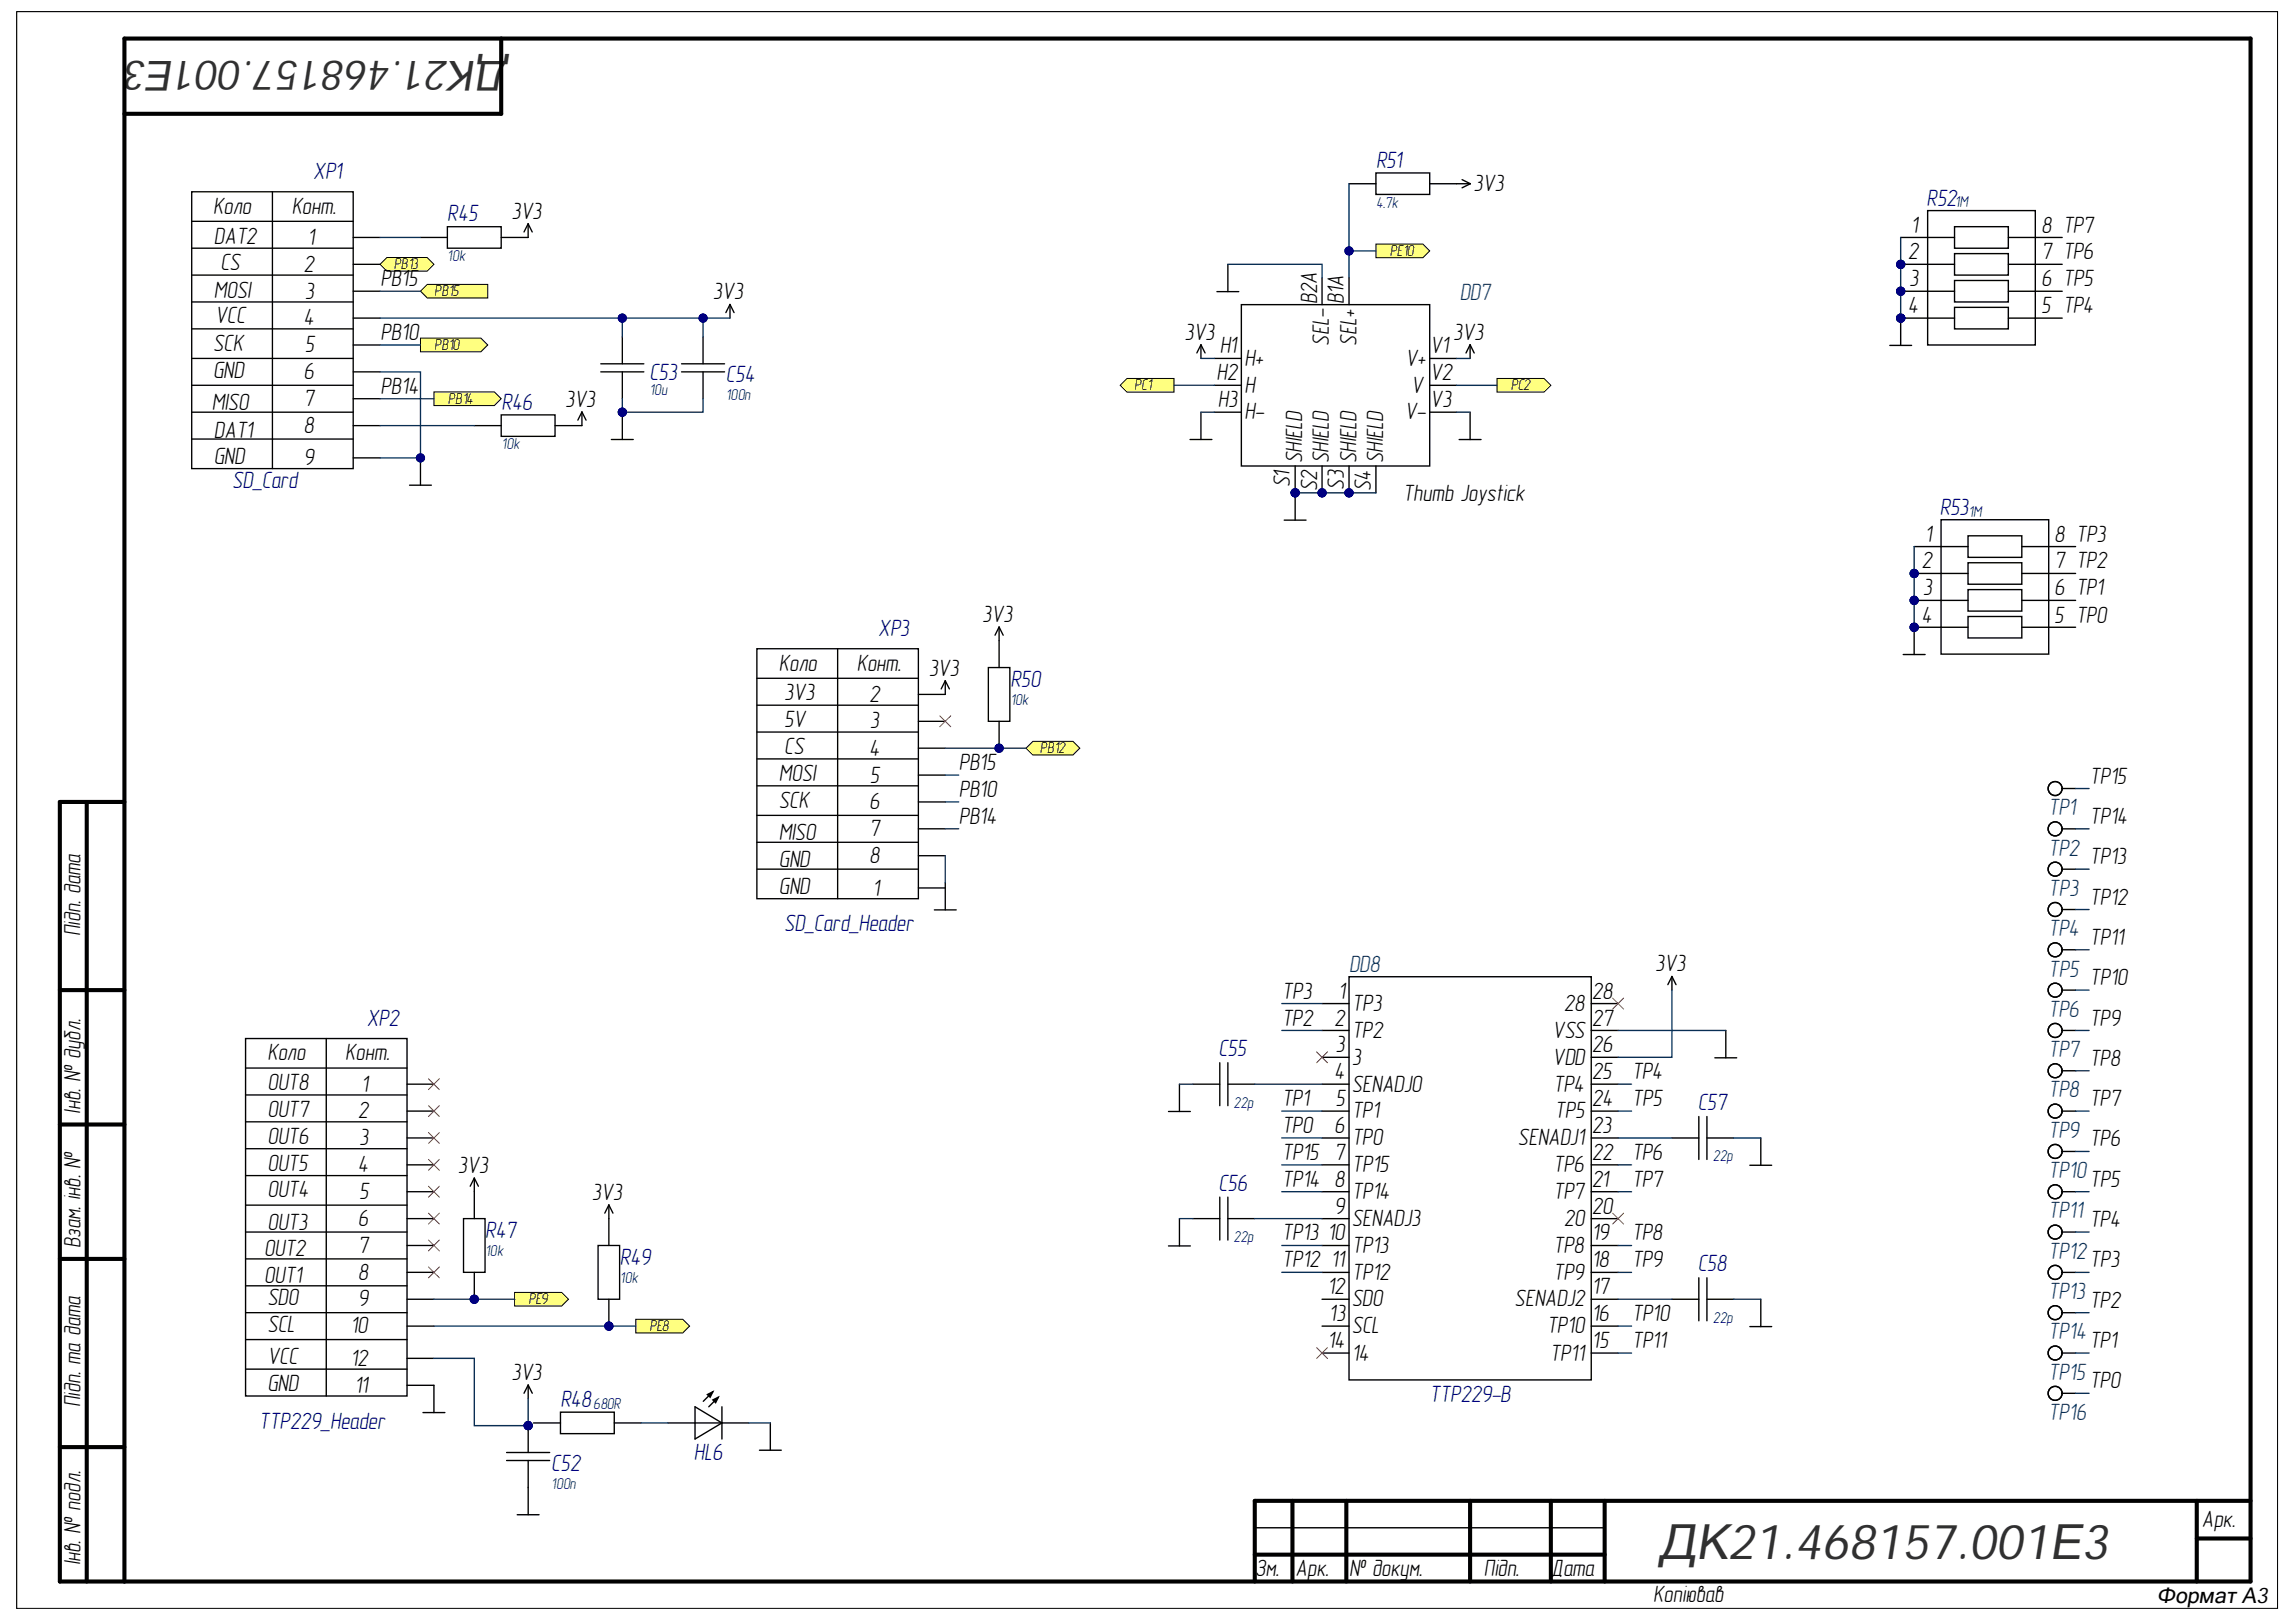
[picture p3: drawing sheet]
<svg xmlns="http://www.w3.org/2000/svg" width="297mm" height="210mm" viewBox="0 0 297 210" stroke-linecap="round" stroke-linejoin="round" font-family="sans-serif">
<defs><g id="words">
<text font-size="6.3" fill="#303030" x="214.6" y="201.7">ДК21.468157.001Е3</text>
<text font-size="5.4" fill="#303030" x="65.8" y="7.9" transform="rotate(-180 65.8 7.9)">ДК21.468157.001Е3</text>
<g font-size="3.1" fill="#000080">
<text x="40.5" y="23.2">XP1</text>
<text x="178" y="21.7">R51</text>
<text x="57.9" y="28.7">R45</text>
<text x="249.3" y="26.6">R52</text>
<text x="64.9" y="53.1">R46</text>
<text x="84" y="49.2">C53</text>
<text x="93.9" y="49.5">C54</text>
<text x="30" y="63.1">SD_Card</text>
<text x="250.9" y="66.6">R53</text>
<text x="113.6" y="82.3">XP3</text>
<text x="130.7" y="88.9">R50</text>
<text x="101.4" y="120.5">SD_Card_Header</text>
<text x="47.5" y="132.7">XP2</text>
<text x="157.6" y="136.7">C55</text>
<text x="219.6" y="143.6">C57</text>
<text x="157.6" y="154.1">C56</text>
<text x="62.8" y="160.3">R47</text>
<text x="80.2" y="163.7">R49</text>
<text x="219.6" y="164.5">C58</text>
<text x="33.5" y="184.9">TTP229_Header</text>
<text x="72.5" y="182.1">R48</text>
<text x="185" y="181.4">TTP229-B</text>
<text x="71.3" y="190.4">C52</text>
<text x="89.8" y="188.9">HL6</text>
</g>
<g font-size="3.1">
<text x="27.6" y="27.6">Коло</text>
<text x="37.7" y="27.6">Конт.</text>
<text x="66.2" y="28.3">3V3</text>
<text x="190.6" y="24.7">3V3</text>
<text x="27.7" y="31.5">DAT2</text>
<text x="28.5" y="35">CS</text>
<text x="39.3" y="35.2">2</text>
<text x="39.8" y="31.7">1</text>
<text x="246.8" y="33.6">2</text>
<text x="247.2" y="30.1">1</text>
<text x="264.1" y="30.1">8 TP7</text>
<text x="264.1" y="33.6">7 TP6</text>
<text x="27.7" y="38.5">MOSI</text>
<text x="27.8" y="41.8">VCC</text>
<text x="39.4" y="38.6">3</text>
<text x="49.2" y="37">PB15</text>
<text x="92.2" y="38.7">3V3</text>
<text x="170.4" y="39.4" transform="rotate(-90 170.4 39.4)">B2A</text>
<text x="173.9" y="39.4" transform="rotate(-90 173.9 39.4)">B1A</text>
<text x="246.8" y="40.5">4</text>
<text x="247" y="37">3</text>
<text x="264.1" y="37">6 TP5</text>
<text x="264.1" y="40.5">5 TP4</text>
<text x="27.6" y="45.4">SCK</text>
<text x="39.3" y="42.1">4</text>
<text x="39.4" y="45.6">5</text>
<text x="49.2" y="44">PB10</text>
<text x="153.2" y="44">3V3</text>
<text x="157.8" y="45.7">H1</text>
<text x="161" y="47.3">H+</text>
<text x="171.9" y="44.7" transform="rotate(-90 171.9 44.7)">SEL-</text>
<text x="175.5" y="44.7" transform="rotate(-90 175.5 44.7)">SEL+</text>
<text x="181.8" y="47.3">V+</text>
<text x="185" y="45.7">V1</text>
<text x="188" y="44">3V3</text>
<text x="27.4" y="53.1">MISO</text>
<text x="27.6" y="48.9">GND</text>
<text x="39.3" y="49">6</text>
<text x="39.3" y="52.6">7</text>
<text x="49.2" y="51">PB14</text>
<text x="73.1" y="52.7">3V3</text>
<text x="157.4" y="49.2">H2</text>
<text x="157.5" y="52.7">H3</text>
<text x="161" y="50.8">H</text>
<text x="182.6" y="50.8">V</text>
<text x="185" y="49.2">V2</text>
<text x="185" y="52.7">V3</text>
<text x="27.7" y="56.6">DAT1</text>
<text x="39.3" y="56">8</text>
<text x="161" y="54.3">H-</text>
<text x="168.5" y="59.9" transform="rotate(-90 168.5 59.9)">SHIELD</text>
<text x="171.9" y="59.9" transform="rotate(-90 171.9 59.9)">SHIELD</text>
<text x="175.5" y="59.9" transform="rotate(-90 175.5 59.9)">SHIELD</text>
<text x="178.9" y="59.9" transform="rotate(-90 178.9 59.9)">SHIELD</text>
<text x="181.7" y="54.3">V-</text>
<text x="27.7" y="60.1">GND</text>
<text x="39.3" y="60.2">9</text>
<text x="166.8" y="63.1" transform="rotate(-90 166.8 63.1)">S1</text>
<text x="170.4" y="63.6" transform="rotate(-90 170.4 63.6)">S2</text>
<text x="173.9" y="63.4" transform="rotate(-90 173.9 63.4)">S3</text>
<text x="177.3" y="63.6" transform="rotate(-90 177.3 63.6)">S4</text>
<text x="181.5" y="64.8">Thumb Joystick</text>
<text x="249" y="70.1">1</text>
<text x="265.8" y="70.1">8 TP3</text>
<text x="248.6" y="73.5">2</text>
<text x="248.7" y="77">3</text>
<text x="265.8" y="73.5">7 TP2</text>
<text x="265.8" y="77">6 TP1</text>
<text x="127.1" y="80.5">3V3</text>
<text x="248.6" y="80.6">4</text>
<text x="265.8" y="80.6">5 TP0</text>
<text x="100.8" y="86.8">Коло</text>
<text x="110.8" y="86.8">Конт.</text>
<text x="120.1" y="87.5">3V3</text>
<text x="101.4" y="90.6">3V3</text>
<text x="101.4" y="94.1">5V</text>
<text x="112.4" y="90.8">2</text>
<text x="112.5" y="94.3">3</text>
<text x="100.8" y="101">MOSI</text>
<text x="101.4" y="97.6">CS</text>
<text x="112.4" y="97.8">4</text>
<text x="112.5" y="101.3">5</text>
<text x="124" y="99.7">PB15</text>
<text x="270.3" y="101.4">TP15</text>
<text x="100.8" y="104.6">SCK</text>
<text x="112.4" y="104.7">6</text>
<text x="124" y="103.1">PB10</text>
<text x="124" y="106.6">PB14</text>
<text x="270.3" y="106.6">TP14</text>
<text x="100.8" y="108.7">MISO</text>
<text x="100.8" y="112.3">GND</text>
<text x="112.4" y="108.2">7</text>
<text x="112.4" y="111.7">8</text>
<text x="270.3" y="111.8">TP13</text>
<text x="100.8" y="115.7">GND</text>
<text x="112.9" y="115.9">1</text>
<text x="270.3" y="117.1">TP12</text>
<text x="10.4" y="121.1" transform="rotate(-90 10.4 121.1)">Підп. дата</text>
<text x="214.1" y="125.7">3V3</text>
<text x="270.3" y="122.2">TP11</text>
<text x="165.8" y="129.3">TP3</text>
<text x="173.1" y="129.3">1</text>
<text x="174.9" y="130.9">TP3</text>
<text x="202.3" y="130.9">28</text>
<text x="205.9" y="129.3">28</text>
<text x="270.3" y="127.5">TP10</text>
<text x="34.6" y="137.2">Коло</text>
<text x="44.7" y="137.2">Конт.</text>
<text x="165.8" y="132.7">TP2</text>
<text x="172.6" y="132.7">2</text>
<text x="172.8" y="136.2">3</text>
<text x="174.9" y="134.3">TP2</text>
<text x="174.9" y="137.8">3</text>
<text x="200.9" y="137.8">VDD</text>
<text x="200.9" y="134.3">VSS</text>
<text x="205.9" y="136.2">26</text>
<text x="205.9" y="132.7">27</text>
<text x="270.3" y="138">TP8</text>
<text x="270.3" y="132.7">TP9</text>
<text x="34.6" y="141.1">OUT8</text>
<text x="46.7" y="141.3">1</text>
<text x="165.8" y="143.1">TP1</text>
<text x="172.6" y="139.6">4</text>
<text x="172.8" y="143.1">5</text>
<text x="174.9" y="141.3">SENADJ0</text>
<text x="200.9" y="141.3">TP4</text>
<text x="205.9" y="143.1">24</text>
<text x="205.9" y="139.6">25</text>
<text x="211.1" y="139.6">TP4</text>
<text x="211.1" y="143.1">TP5</text>
<text x="270.3" y="143.1">TP7</text>
<text x="10.4" y="144.1" transform="rotate(-90 10.4 144.1)">Інв. № дубл.</text>
<text x="34.6" y="144.6">OUT7</text>
<text x="34.6" y="148">OUT6</text>
<text x="46.3" y="144.7">2</text>
<text x="46.5" y="148.2">3</text>
<text x="165.8" y="146.7">TP0</text>
<text x="172.6" y="146.7">6</text>
<text x="174.9" y="144.7">TP1</text>
<text x="174.9" y="148.2">TP0</text>
<text x="196.4" y="148.2">SENADJ1</text>
<text x="201.1" y="144.7">TP5</text>
<text x="205.9" y="146.7">23</text>
<text x="270.3" y="148.4">TP6</text>
<text x="34.6" y="151.5">OUT5</text>
<text x="34.6" y="154.9">OUT4</text>
<text x="46.3" y="151.7">4</text>
<text x="46.5" y="155.2">5</text>
<text x="59.2" y="151.8">3V3</text>
<text x="76.6" y="155.3">3V3</text>
<text x="165.8" y="150.1">TP15</text>
<text x="165.8" y="153.6">TP14</text>
<text x="172.6" y="150.1">7</text>
<text x="172.6" y="153.6">8</text>
<text x="174.9" y="151.7">TP15</text>
<text x="174.9" y="155.2">TP14</text>
<text x="200.9" y="155.2">TP7</text>
<text x="200.9" y="151.7">TP6</text>
<text x="205.9" y="153.6">21</text>
<text x="205.9" y="150.1">22</text>
<text x="211.1" y="150.1">TP6</text>
<text x="211.1" y="153.6">TP7</text>
<text x="270.3" y="153.6">TP5</text>
<text x="10.4" y="161.5" transform="rotate(-90 10.4 161.5)">Взам. інв. №</text>
<text x="34.6" y="159.2">OUT3</text>
<text x="46.3" y="158.7">6</text>
<text x="165.8" y="160.5">TP13</text>
<text x="171.8" y="160.5">10</text>
<text x="172.6" y="157.1">9</text>
<text x="174.9" y="158.7">SENADJ3</text>
<text x="202.3" y="158.7">20</text>
<text x="205.9" y="160.5">19</text>
<text x="205.9" y="157.1">20</text>
<text x="211.1" y="160.5">TP8</text>
<text x="270.3" y="158.8">TP4</text>
<text x="34.2" y="162.6">OUT2</text>
<text x="34.2" y="166">OUT1</text>
<text x="46.3" y="162.1">7</text>
<text x="46.3" y="165.6">8</text>
<text x="165.8" y="164">TP12</text>
<text x="171.8" y="167.5">12</text>
<text x="172.2" y="164">11</text>
<text x="174.9" y="162.1">TP13</text>
<text x="174.9" y="165.6">TP12</text>
<text x="200.9" y="165.6">TP9</text>
<text x="200.9" y="162.1">TP8</text>
<text x="205.9" y="167.5">17</text>
<text x="205.9" y="164">18</text>
<text x="211.1" y="164">TP9</text>
<text x="270.3" y="164">TP3</text>
<text x="34.6" y="168.9">SDO</text>
<text x="34.6" y="172.4">SCL</text>
<text x="45.4" y="172.5">10</text>
<text x="46.3" y="169.1">9</text>
<text x="171.9" y="171">13</text>
<text x="174.9" y="169.1">SDO</text>
<text x="174.9" y="172.5">SCL</text>
<text x="196" y="169.1">SENADJ2</text>
<text x="200.1" y="172.5">TP10</text>
<text x="205.9" y="171">16</text>
<text x="211.1" y="171">TP10</text>
<text x="270.3" y="169.2">TP2</text>
<text x="34.6" y="176.5">VCC</text>
<text x="45.4" y="176.8">12</text>
<text x="66.2" y="178.6">3V3</text>
<text x="171.8" y="174.5">14</text>
<text x="174.9" y="176.1">14</text>
<text x="200.5" y="176.1">TP11</text>
<text x="205.9" y="174.5">15</text>
<text x="211.1" y="174.5">TP11</text>
<text x="270.3" y="179.6">TP0</text>
<text x="270.3" y="174.5">TP1</text>
<text x="10.4" y="182.1" transform="rotate(-90 10.4 182.1)">Підп. та дата</text>
<text x="34.6" y="180.1">GND</text>
<text x="45.9" y="180.2">11</text>
<text x="284.9" y="197.6">Арк.</text>
<text x="10.4" y="202.5" transform="rotate(-90 10.4 202.5)">Інв. № подл.</text>
<text x="162.4" y="203.9">Зм.</text>
<text x="167.6" y="203.9">Арк.</text>
<text x="174.5" y="203.9">№ докум.</text>
<text x="192" y="203.9">Підп.</text>
<text x="200.7" y="203.9">Дата</text>
<text x="213.9" y="207.4">Копіював</text>
</g>
<g font-size="3.1" fill="#073763">
<text x="188.8" y="38.8">DD7</text>
<text x="265" y="105.5">TP1</text>
<text x="265" y="110.7">TP2</text>
<text x="265" y="115.9">TP3</text>
<text x="174.5" y="125.8">DD8</text>
<text x="265" y="121.1">TP4</text>
<text x="265" y="126.4">TP5</text>
<text x="265" y="131.6">TP6</text>
<text x="265" y="136.8">TP7</text>
<text x="265" y="142">TP8</text>
<text x="265" y="147.3">TP9</text>
<text x="265" y="152.4">TP10</text>
<text x="265" y="157.7">TP11</text>
<text x="265" y="162.9">TP12</text>
<text x="265" y="168.1">TP13</text>
<text x="265" y="173.3">TP14</text>
<text x="265" y="178.5">TP15</text>
<text x="265" y="183.8">TP16</text>
</g>
<text font-size="2.8" x="279" y="207.4">Формат А3</text>
<g font-size="2.1" fill="#000080">
<text x="178" y="26.9">4.7k</text>
<text x="252.9" y="26.8">1M</text>
<text x="57.9" y="33.8">10k</text>
<text x="84" y="51.1">10u</text>
<text x="93.9" y="51.8">100n</text>
<text x="64.9" y="58.2">10k</text>
<text x="254.7" y="66.9">1M</text>
<text x="130.7" y="91.3">10k</text>
<text x="159.6" y="143.4">22p</text>
<text x="221.6" y="150.3">22p</text>
<text x="159.6" y="160.8">22p</text>
<text x="62.8" y="162.6">10k</text>
<text x="80.2" y="166">10k</text>
<text x="221.6" y="171.2">22p</text>
<text x="76.7" y="182.3">680R</text>
<text x="71.3" y="192.6">100n</text>
</g>
<g font-size="2.1">
<text x="50.9" y="34.8">PB13</text>
<text x="179.8" y="33.1">PE10</text>
<text x="56.2" y="38.3">PB15</text>
<text x="56.2" y="45.3">PB10</text>
<text x="58" y="52.2">PB14</text>
<text x="146.7" y="50.5">PC1</text>
<text x="195.4" y="50.5">PC2</text>
<text x="134.5" y="97.5">PB12</text>
<text x="68.4" y="168.8">PE9</text>
<text x="84" y="172.3">PE8</text>
</g>
<text font-size=".3" x="9.1" y="204.8">ALTIUM GOSTBOM2.0 KEV</text>
</g></defs>
<path d="M2.2 1.5h292.4v206.6h-292.4z" fill="none" stroke="#000" stroke-width=".13"/>
<g fill="none" stroke="#000" stroke-width=".53">
<path d="M64.8 5v9.7h-48.7M11.2 103.8v100.9M16.1 103.8h-8.4v100.9h283.5v-199.7h-275.1v199.7M7.7 128.1h8.4M7.7 145.5h8.4M7.7 162.9h8.4M7.7 187.3h8.4M167.2 194.2v10.5M174.2 194.2v10.5M190.2 194.2v10.5M200.6 194.2v10.5M207.6 194.2v10.5"/>
<path d="M284.2 194.2v10.5M284.2 199.1h7M291.2 194.2h-128.9v10.5M162.3 201.2h45.3"/>
</g>
<path d="M162.3 197.7h45.3" fill="none" stroke="#000" stroke-width=".18"/>
<circle cx="167.6" cy="63.8" r=".53" fill="#000080"/>
<circle cx="167.6" cy="63.8" r=".53" fill="none" stroke="#000080" stroke-width=".13"/>
<circle cx="171" cy="63.8" r=".53" fill="#000080"/>
<circle cx="171" cy="63.8" r=".53" fill="none" stroke="#000080" stroke-width=".13"/>
<circle cx="174.5" cy="63.8" r=".53" fill="#000080"/>
<circle cx="174.5" cy="63.8" r=".53" fill="none" stroke="#000080" stroke-width=".13"/>
<path d="M171 35.9v3.5M157.1 46.4h3.5M157.1 49.9h3.5M157.1 53.3h3.5M167.6 60.3v3.5" fill="none" stroke="#000" stroke-width=".17"/>
<path d="M174.5 35.9v3.5M185 46.4h3.4M185 49.9h3.4M185 53.3h3.4" fill="none" stroke="#000" stroke-width=".18"/>
<circle cx="167.6" cy="63.8" r=".53" fill="#000080"/>
<circle cx="167.6" cy="63.8" r=".53" fill="none" stroke="#000080" stroke-width=".13"/>
<path d="M171 60.3v3.5" fill="none" stroke="#000" stroke-width=".17"/>
<circle cx="171" cy="63.8" r=".53" fill="#000080"/>
<circle cx="171" cy="63.8" r=".53" fill="none" stroke="#000080" stroke-width=".13"/>
<path d="M174.5 60.3v3.5" fill="none" stroke="#000" stroke-width=".18"/>
<circle cx="174.5" cy="63.8" r=".53" fill="#000080"/>
<circle cx="174.5" cy="63.8" r=".53" fill="none" stroke="#000080" stroke-width=".13"/>
<path d="M160.6 39.4h24.4v20.9h-24.4zM178 60.3v3.5" fill="none" stroke="#000" stroke-width=".18"/>
<g fill="none" stroke="#000" stroke-width=".17">
<path d="M97.9 84h20.9v32.3h-20.9zM97.9 87.8h20.9M97.9 91.3h20.9M97.9 94.7h20.9M97.9 98.2h20.9M108.4 84v32.3M118.8 93.3h3.5M118.8 96.8h3.5M122.3 88.1v1.8h-3.5M122.3 88.1l-.5 1.1M122.3 88.1l.5 1.1M97.9 101.7h20.9"/>
<path d="M97.9 105.5h20.9M97.9 109h20.9M97.9 112.5h20.9M118.8 114.9h3.5M118.8 100.3h3.5M118.8 103.8h3.5M118.8 107.3h3.5M118.8 110.7h3.5M120.9 117.7h2.8M122.3 114.2v3.5"/>
</g>
<path d="M121.6 92.6l1.4 1.4M123 92.6l-1.4 1.4" fill="none" stroke="#f00" stroke-width=".13"/>
<circle cx="129.3" cy="96.8" r=".53" fill="#000080"/>
<circle cx="129.3" cy="96.8" r=".53" fill="none" stroke="#000080" stroke-width=".13"/>
<path d="M129.3 93.3v3.5" fill="none" stroke="#000" stroke-width=".17"/>
<circle cx="129.3" cy="96.8" r=".53" fill="#000080"/>
<circle cx="129.3" cy="96.8" r=".53" fill="none" stroke="#000080" stroke-width=".13"/>
<g fill="none" stroke="#000" stroke-width=".17">
<path d="M157.4 37.7h2.9M158.9 34.2v3.5M154 56.9h2.8M155.4 44.6l-.6 1.1M155.4 44.6l.5 1.1M155.4 44.6v1.8M155.4 53.3v3.6M166.1 67.3h2.9M167.6 63.8v3.5M127.9 86.4h2.7v6.9h-2.7zM129.3 81.1v5.3M129.3 81.1l-.6 1.1"/>
<path d="M129.3 81.1l.5 1.1"/>
</g>
<path d="M188.8 56.9h2.8M190.2 44.6l-.5 1.1M190.2 44.6l.5 1.1M190.2 44.6v1.8M190.2 53.3v3.6" fill="none" stroke="#000" stroke-width=".18"/>
<circle cx="167.6" cy="63.8" r=".53" fill="#000080"/>
<circle cx="167.6" cy="63.8" r=".53" fill="none" stroke="#000080" stroke-width=".13"/>
<path d="M178 31.6h6.1l.9 .9-.9 .8h-6.1z" fill-rule="evenodd" fill="#ffff80"/>
<path d="M178 31.6h6.1l.9 .9-.9 .8h-6.1z" fill="none" stroke="#000" stroke-width=".13"/>
<path d="M193.7 49h6.1l.8 .9-.8 .8h-6.1z" fill-rule="evenodd" fill="#ffff80"/>
<path d="M193.7 49h6.1l.8 .9-.8 .8h-6.1z" fill="none" stroke="#000" stroke-width=".13"/>
<path d="M144.9 49.9l.9-.9h6.1v1.7h-6.1z" fill-rule="evenodd" fill="#ffff80"/>
<path d="M144.9 49.9l.9-.9h6.1v1.7h-6.1z" fill="none" stroke="#000" stroke-width=".13"/>
<path d="M174.5 23.8h3.5M178 22.4h7v2.8h-7zM185 23.8h5.2M189.2 23.2l1 .6M190.2 23.8l-1 .5" fill="none" stroke="#000" stroke-width=".18"/>
<path d="M132.7 96.8l.9-.9h5.2l.9 .9-.9 .9h-5.2z" fill-rule="evenodd" fill="#ffff80"/>
<path d="M132.7 96.8l.9-.9h5.2l.9 .9-.9 .9h-5.2z" fill="none" stroke="#000" stroke-width=".13"/>
<g fill="none" stroke="#000" stroke-width=".18">
<path d="M31.8 134.4h20.9v46.3h-20.9zM42.2 134.4v46.3M171 129.9h3.5M171 133.4h3.5M171 136.8h3.5M174.5 126.4h31.4v52.2h-31.4zM205.9 129.9h3.4M205.9 133.4h3.4M205.9 136.8h3.4M171 140.3h3.5M171 143.8h3.5M171 147.3h3.5"/>
<path d="M171 150.7h3.5M171 154.2h3.5M171 157.7h3.5M205.9 140.3h3.4M205.9 143.8h3.4M205.9 147.3h3.4M205.9 150.7h3.4M205.9 154.2h3.4M205.9 157.7h3.4M216.3 147.3h3.5M219.8 144.5v5.5M220.8 147.3h3.5"/>
<path d="M220.8 144.5v5.5M31.8 173.4h20.9M31.8 177.2h20.9M52.7 179.3h3.4v3.5M52.7 175.8h3.4M171 161.2h3.5M171 164.7h3.5M171 168.1h3.5M171 171.6h3.5M171 175.1h3.5M205.9 161.2h3.4M205.9 164.7h3.4"/>
<path d="M205.9 168.1h3.4M205.9 171.6h3.4M205.9 175.1h3.4M216.3 168.1h3.5M219.8 165.4v5.5M220.8 168.1h3.5M220.8 165.4v5.5M54.7 182.8h2.9M69 184.1h3.5M72.5 182.7h7v2.8h-7zM79.5 184.1h3.4M86.4 184.1h10.5"/>
<path d="M89.9 182.1l3.5 2-3.5 2.1zM91.5 180.5l.7-.4-.3 .7zM92.2 181.2l.7-.4-.3 .7zM92.2 180.1l-1.2 1.2M92.9 180.8l-1.2 1.3M93.4 182.1v4.1M98.3 187.7h2.8M99.7 184.1v3.6"/>
</g>
<path d="M91.5 180.5l.7-.4-.3 .7zM92.2 181.2l.7-.4-.3 .7z" fill="#000"/>
<g fill="none" stroke="#000" stroke-width=".17">
<path d="M31.8 138.2h20.9M157.8 137.5v5.6M158.9 137.5v5.6M31.8 141.7h20.9M31.8 145.2h20.9M31.8 148.7h20.9M31.8 152.1h20.9M31.8 156h20.9M31.8 159.4h20.9M52.7 140.3h3.4M52.7 143.8h3.4M52.7 147.3h3.4"/>
<path d="M52.7 150.7h3.4M52.7 154.2h3.4M52.7 157.7h3.4M154.3 140.3h3.5M154.3 157.7h3.5M157.8 154.9v5.6M158.9 140.3h3.4M158.9 157.7h3.4M158.9 154.9v5.6M31.8 162.9h20.9M31.8 166.4h20.9M31.8 169.9h20.9"/>
<path d="M52.7 161.2h3.4M52.7 164.7h3.4M52.7 168.1h3.4M52.7 171.6h3.4"/>
</g>
<path d="M170.3 136.1l1.4 1.4M171.7 136.1l-1.4 1.4M208.6 129.2l1.5 1.4M210.1 129.2l-1.5 1.4M208.6 157l1.5 1.4M210.1 157l-1.5 1.4M170.3 174.4l1.4 1.4M171.7 174.4l-1.4 1.4" fill="none" stroke="#f00" stroke-width=".13"/>
<circle cx="247.6" cy="74.2" r=".53" fill="#000080"/>
<circle cx="247.6" cy="74.2" r=".53" fill="none" stroke="#000080" stroke-width=".13"/>
<circle cx="247.6" cy="77.7" r=".53" fill="#000080"/>
<circle cx="247.6" cy="77.7" r=".53" fill="none" stroke="#000080" stroke-width=".13"/>
<circle cx="247.6" cy="81.2" r=".53" fill="#000080"/>
<circle cx="247.6" cy="81.2" r=".53" fill="none" stroke="#000080" stroke-width=".13"/>
<path d="M247.6 70.7h3.5M247.6 74.2h3.5M254.6 69.3h7v2.8h-7zM265 70.7h3.5" fill="none" stroke="#000" stroke-width=".18"/>
<circle cx="247.6" cy="74.2" r=".53" fill="#000080"/>
<circle cx="247.6" cy="74.2" r=".53" fill="none" stroke="#000080" stroke-width=".13"/>
<path d="M247.6 77.7h3.5M254.6 72.8h7v2.8h-7zM265 74.2h3.5" fill="none" stroke="#000" stroke-width=".18"/>
<circle cx="247.6" cy="77.7" r=".53" fill="#000080"/>
<circle cx="247.6" cy="77.7" r=".53" fill="none" stroke="#000080" stroke-width=".13"/>
<path d="M254.6 76.3h7v2.8h-7zM265 77.7h3.5M247.6 81.2h3.5" fill="none" stroke="#000" stroke-width=".18"/>
<circle cx="247.6" cy="81.2" r=".53" fill="#000080"/>
<circle cx="247.6" cy="81.2" r=".53" fill="none" stroke="#000080" stroke-width=".13"/>
<path d="M251.1 67.3h13.9v17.3h-13.9zM251.1 70.7h3.5M251.1 74.2h3.5M251.1 77.7h3.5M254.6 79.8h7v2.8h-7zM261.6 70.7h3.4M261.6 74.2h3.4M261.6 77.7h3.4M251.1 81.2h3.5M261.6 81.2h6.9" fill="none" stroke="#000" stroke-width=".18"/>
<circle cx="245.9" cy="34.2" r=".53" fill="#000080"/>
<circle cx="245.9" cy="34.2" r=".53" fill="none" stroke="#000080" stroke-width=".13"/>
<circle cx="245.9" cy="37.7" r=".53" fill="#000080"/>
<circle cx="245.9" cy="37.7" r=".53" fill="none" stroke="#000080" stroke-width=".13"/>
<circle cx="245.9" cy="41.2" r=".53" fill="#000080"/>
<circle cx="245.9" cy="41.2" r=".53" fill="none" stroke="#000080" stroke-width=".13"/>
<path d="M245.9 30.7h3.5M245.9 34.2h3.5M252.9 29.3h6.9v2.8h-6.9zM263.3 30.7h3.5" fill="none" stroke="#000" stroke-width=".18"/>
<circle cx="245.9" cy="34.2" r=".53" fill="#000080"/>
<circle cx="245.9" cy="34.2" r=".53" fill="none" stroke="#000080" stroke-width=".13"/>
<path d="M245.9 37.7h3.5M252.9 32.8h6.9v2.8h-6.9zM263.3 34.2h3.5" fill="none" stroke="#000" stroke-width=".18"/>
<circle cx="245.9" cy="37.7" r=".53" fill="#000080"/>
<circle cx="245.9" cy="37.7" r=".53" fill="none" stroke="#000080" stroke-width=".13"/>
<path d="M252.9 36.3h6.9v2.8h-6.9zM263.3 37.7h3.5M245.9 41.2h3.5" fill="none" stroke="#000" stroke-width=".18"/>
<circle cx="245.9" cy="41.2" r=".53" fill="#000080"/>
<circle cx="245.9" cy="41.2" r=".53" fill="none" stroke="#000080" stroke-width=".13"/>
<path d="M249.4 27.3h13.9v17.3h-13.9zM249.4 30.7h3.5M249.4 34.2h3.5M249.4 37.7h3.5M252.9 39.8h6.9v2.8h-6.9zM259.8 30.7h3.5M259.8 34.2h3.5M259.8 37.7h3.5M249.4 41.2h3.5M259.8 41.2h7M246.2 84.7h2.9M247.6 81.2v3.5" fill="none" stroke="#000" stroke-width=".18"/>
<circle cx="247.6" cy="81.2" r=".53" fill="#000080"/>
<circle cx="247.6" cy="81.2" r=".53" fill="none" stroke="#000080" stroke-width=".13"/>
<path d="M244.5 44.7h2.8M245.9 41.2v3.5" fill="none" stroke="#000" stroke-width=".18"/>
<circle cx="245.9" cy="41.2" r=".53" fill="#000080"/>
<circle cx="245.9" cy="41.2" r=".53" fill="none" stroke="#000080" stroke-width=".13"/>
<g fill="none" stroke="#000" stroke-width=".18">
<path d="M266.8 107.3h1.7M266.8 112.5h1.7M266.8 117.7h1.7M266.8 102h1.7M266.8 122.9h1.7M266.8 128.1h1.7M266.8 133.4h1.7M266.8 138.6h1.7M266.8 143.8h1.7M266.8 149h1.7M266.8 154.2h1.7M266.8 159.4h1.7"/>
<path d="M266.8 164.7h1.7M266.8 169.9h1.7M266.8 175.1h1.7M266.8 180.3h1.7"/>
<circle cx="265.9" cy="107.3" r=".91"/>
<circle cx="265.9" cy="112.5" r=".9"/>
<circle cx="265.9" cy="117.7" r=".9"/>
<circle cx="265.9" cy="102" r=".9"/>
<circle cx="265.9" cy="117.7" r=".91"/>
<circle cx="265.9" cy="112.5" r=".91"/>
<circle cx="265.9" cy="133.3" r=".91"/>
<circle cx="265.9" cy="128.1" r=".9"/>
<circle cx="265.9" cy="122.9" r=".9"/>
<circle cx="265.9" cy="138.6" r=".9"/>
<circle cx="265.9" cy="122.9" r=".91"/>
<circle cx="265.9" cy="143.8" r=".9"/>
<circle cx="265.9" cy="149" r=".9"/>
<circle cx="265.9" cy="159.4" r=".9"/>
<circle cx="265.9" cy="154.2" r=".9"/>
<circle cx="265.9" cy="154.2" r=".91"/>
<circle cx="265.9" cy="149" r=".91"/>
<circle cx="265.9" cy="143.8" r=".91"/>
<circle cx="265.9" cy="164.7" r=".91"/>
<circle cx="265.9" cy="175.1" r=".9"/>
<circle cx="265.9" cy="169.9" r=".9"/>
<circle cx="265.9" cy="175.1" r=".91"/>
<circle cx="265.9" cy="180.3" r=".9"/>
<circle cx="265.9" cy="180.3" r=".91"/>
</g>
<path d="M66.6 167.3h6.1l.8 .8-.8 .9h-6.1z" fill-rule="evenodd" fill="#ffff80"/>
<path d="M66.6 167.3h6.1l.8 .8-.8 .9h-6.1z" fill="none" stroke="#000" stroke-width=".13"/>
<path d="M82.3 170.7h6l.9 .9-.9 .9h-6z" fill-rule="evenodd" fill="#ffff80"/>
<path d="M82.3 170.7h6l.9 .9-.9 .9h-6z" fill="none" stroke="#000" stroke-width=".13"/>
<path d="M68.3 179.2l-.5 1.1M68.3 179.2l.6 1.1M68.3 179.2v1.8" fill="none" stroke="#000" stroke-width=".18"/>
<circle cx="68.3" cy="184.5" r=".53" fill="#000080"/>
<circle cx="68.3" cy="184.5" r=".53" fill="none" stroke="#000080" stroke-width=".13"/>
<path d="M65.5 188h5.6M65.5 189h5.6M68.3 184.5v3.5" fill="none" stroke="#000" stroke-width=".18"/>
<circle cx="68.3" cy="184.5" r=".53" fill="#000080"/>
<circle cx="68.3" cy="184.5" r=".53" fill="none" stroke="#000080" stroke-width=".13"/>
<path d="M216.3 126.4l-.5 1M216.3 126.4l.5 1M216.3 126.4v1.7M221.9 136.9h2.8M223.3 133.4v3.5M226.4 150.8h2.8M227.8 147.3v3.5M226.4 171.7h2.8M227.8 168.1v3.6M66.9 196h2.8M68.3 189v7" fill="none" stroke="#000" stroke-width=".18"/>
<path d="M151.2 143.8h2.8M152.6 140.3v3.5M152.6 157.7v3.5M151.2 161.2h2.8" fill="none" stroke="#000" stroke-width=".17"/>
<g fill="none" stroke="#f00" stroke-width=".13">
<path d="M55.4 139.6l1.4 1.4M56.8 139.6l-1.4 1.4M55.4 143.1l1.4 1.4M55.4 146.6l1.4 1.4M55.4 150l1.4 1.5M55.4 153.5l1.4 1.4M55.4 157l1.4 1.4M56.8 143.1l-1.4 1.4M56.8 146.6l-1.4 1.4M56.8 150l-1.4 1.5M56.8 153.5l-1.4 1.4M56.8 157l-1.4 1.4"/>
<path d="M55.4 160.5l1.4 1.4M55.4 164l1.4 1.4M56.8 160.5l-1.4 1.4M56.8 164l-1.4 1.4"/>
</g>
<circle cx="61.4" cy="168.1" r=".53" fill="#000080"/>
<circle cx="61.4" cy="168.1" r=".53" fill="none" stroke="#000080" stroke-width=".13"/>
<path d="M61.4 164.7v3.4" fill="none" stroke="#000" stroke-width=".17"/>
<circle cx="61.4" cy="168.1" r=".53" fill="#000080"/>
<circle cx="61.4" cy="168.1" r=".53" fill="none" stroke="#000080" stroke-width=".13"/>
<path d="M60 157.7h2.8v7h-2.8zM61.4 154.2v3.5" fill="none" stroke="#000" stroke-width=".17"/>
<circle cx="78.8" cy="171.6" r=".53" fill="#000080"/>
<circle cx="78.8" cy="171.6" r=".53" fill="none" stroke="#000080" stroke-width=".13"/>
<path d="M78.8 168.1v3.5" fill="none" stroke="#000" stroke-width=".17"/>
<circle cx="78.8" cy="171.6" r=".53" fill="#000080"/>
<circle cx="78.8" cy="171.6" r=".53" fill="none" stroke="#000080" stroke-width=".13"/>
<g fill="none" stroke="#000" stroke-width=".17">
<path d="M24.8 24.8h20.9v35.8h-20.9zM24.8 28.6h20.9M24.8 32.1h20.9M24.8 35.6h20.9M24.8 39.1h20.9M35.2 24.8v35.8M45.7 30.7h3.5M45.7 34.2h3.5M45.7 37.7h3.5M24.8 42.6h20.9M24.8 46.4h20.9M24.8 49.9h20.9"/>
<path d="M24.8 53.3h20.9M24.8 56.8h20.9M45.7 41.2h3.5M45.7 44.6h3.5M45.7 48.1h3.5M45.7 51.6h3.5M45.7 55.1h3.5M45.7 59.3h3.5M54.4 59.3v3.5M53 62.8h2.8M61.4 152.5l-.6 1M61.4 152.5l.5 1"/>
<path d="M61.4 152.5v1.7M78.8 155.9v5.3M78.8 155.9l-.6 1.1M78.8 155.9l.5 1.1M77.4 161.2h2.8v6.9h-2.8z"/>
</g>
<circle cx="54.4" cy="59.3" r=".53" fill="#000080"/>
<circle cx="54.4" cy="59.3" r=".53" fill="none" stroke="#000080" stroke-width=".13"/>
<path d="M56.1 50.7h7.9l.8 .9-.8 .9h-7.9z" fill-rule="evenodd" fill="#ffff80"/>
<path d="M56.1 50.7h7.9l.8 .9-.8 .9h-7.9z" fill="none" stroke="#000" stroke-width=".13"/>
<path d="M54.4 43.8h7.8l.9 .8-.9 .9h-7.8z" fill-rule="evenodd" fill="#ffff80"/>
<path d="M54.4 43.8h7.8l.9 .8-.9 .9h-7.8z" fill="none" stroke="#000" stroke-width=".13"/>
<path d="M54.4 37.7l.9-.9h7.8v1.8h-7.8z" fill-rule="evenodd" fill="#ffff80"/>
<path d="M54.4 37.7l.9-.9h7.8v1.8h-7.8z" fill="none" stroke="#000" stroke-width=".13"/>
<path d="M49.2 34.2l.9-.9h5.2l.8 .9-.8 .9h-5.2z" fill-rule="evenodd" fill="#ffff80"/>
<path d="M49.2 34.2l.9-.9h5.2l.8 .9-.8 .9h-5.2z" fill="none" stroke="#000" stroke-width=".13"/>
<g fill="none" stroke="#000" stroke-width=".17">
<path d="M94.4 39.4l-.5 1.1M94.4 39.4l.6 1.1M94.4 39.4v1.8M77.7 48.1h5.6M77.7 47.1h5.6M79.1 56.9h2.8M80.5 43.6v3.5M80.5 48.1v3.5M80.5 53.3v3.6M88.2 48.1h5.5M88.2 47.1h5.5M91 43.6v3.5"/>
<path d="M91 48.1v3.5"/>
</g>
<circle cx="80.5" cy="53.3" r=".53" fill="#000080"/>
<circle cx="80.5" cy="53.3" r=".53" fill="none" stroke="#000080" stroke-width=".13"/>
<path d="M54.4 30.7h3.5M57.9 29.3h6.9v2.8h-6.9zM68.3 29v1.7h-3.5M68.3 29l-.5 1M68.3 29l.6 1M61.4 55.1h3.4M64.8 53.7h7v2.8h-7zM75.3 53.3v1.8h-3.5M75.3 53.3l-.5 1.1M75.3 53.3l.5 1.1" fill="none" stroke="#000" stroke-width=".17"/>
<path d="M80.5 51.6v1.7" fill="none" stroke="#073763" stroke-width=".17"/>
<circle cx="80.5" cy="53.3" r=".53" fill="#000080"/>
<circle cx="80.5" cy="53.3" r=".53" fill="none" stroke="#000080" stroke-width=".13"/>
<path d="M49.2 48.1h5.2v11.2h-5.2" fill="none" stroke="#073763" stroke-width=".17"/>
<circle cx="54.4" cy="59.3" r=".53" fill="#000080"/>
<circle cx="54.4" cy="59.3" r=".53" fill="none" stroke="#000080" stroke-width=".13"/>
<path d="M49.2 55.1h12.2M49.2 51.6h6.9M49.2 44.6h5.2M49.2 41.2h31.3" fill="none" stroke="#073763" stroke-width=".17"/>
<circle cx="80.5" cy="41.2" r=".53" fill="#000080"/>
<circle cx="80.5" cy="41.2" r=".53" fill="none" stroke="#000080" stroke-width=".13"/>
<path d="M49.2 37.7h5.2M49.2 30.7h5.2" fill="none" stroke="#073763" stroke-width=".17"/>
<path d="M56.1 175.8h5.3v8.7h6.9v-3.5" fill="none" stroke="#073763" stroke-width=".18"/>
<circle cx="68.3" cy="184.5" r=".53" fill="#000080"/>
<circle cx="68.3" cy="184.5" r=".53" fill="none" stroke="#000080" stroke-width=".13"/>
<path d="M56.1 171.6h26.2" fill="none" stroke="#073763" stroke-width=".17"/>
<circle cx="78.8" cy="171.6" r=".53" fill="#000080"/>
<circle cx="78.8" cy="171.6" r=".53" fill="none" stroke="#000080" stroke-width=".13"/>
<path d="M56.1 168.1h10.5" fill="none" stroke="#073763" stroke-width=".17"/>
<circle cx="61.4" cy="168.1" r=".53" fill="#000080"/>
<circle cx="61.4" cy="168.1" r=".53" fill="none" stroke="#000080" stroke-width=".13"/>
<path d="M91 51.6v1.7h-10.5" fill="none" stroke="#073763" stroke-width=".17"/>
<circle cx="80.5" cy="53.3" r=".53" fill="#000080"/>
<circle cx="80.5" cy="53.3" r=".53" fill="none" stroke="#000080" stroke-width=".13"/>
<path d="M80.5 43.6v-2.4h10.5v2.4" fill="none" stroke="#073763" stroke-width=".17"/>
<circle cx="80.5" cy="41.2" r=".53" fill="#000080"/>
<circle cx="80.5" cy="41.2" r=".53" fill="none" stroke="#000080" stroke-width=".13"/>
<circle cx="91" cy="41.2" r=".53" fill="#000080"/>
<circle cx="91" cy="41.2" r=".53" fill="none" stroke="#000080" stroke-width=".13"/>
<path d="M82.9 184.1h3.5" fill="none" stroke="#073763" stroke-width=".18"/>
<path d="M91 41.2h3.4" fill="none" stroke="#073763" stroke-width=".17"/>
<circle cx="91" cy="41.2" r=".53" fill="#000080"/>
<circle cx="91" cy="41.2" r=".53" fill="none" stroke="#000080" stroke-width=".13"/>
<path d="M96.9 184.1h2.8" fill="none" stroke="#073763" stroke-width=".18"/>
<path d="M122.3 96.8h10.4M122.3 107.3h1.7M122.3 103.8h1.7M122.3 100.3h1.7" fill="none" stroke="#073763" stroke-width=".17"/>
<circle cx="129.3" cy="96.8" r=".53" fill="#000080"/>
<circle cx="129.3" cy="96.8" r=".53" fill="none" stroke="#000080" stroke-width=".13"/>
<g fill="none" stroke="#073763" stroke-width=".17">
<path d="M158.9 34.2h12.1v1.7M151.9 49.9h5.2M155.4 53.3h1.7M155.4 46.4h1.7M165.8 133.4h5.2M165.8 129.9h5.2M152.6 157.7h1.7M152.6 140.3h1.7M162.3 157.7h8.7M162.3 140.3h8.7M165.8 154.2h5.2M165.8 150.7h5.2"/>
<path d="M165.8 147.3h5.2M165.8 143.8h5.2M165.8 164.7h5.2M165.8 161.2h5.2"/>
</g>
<path d="M167.6 63.8h10.4" fill="none" stroke="#073763" stroke-width=".18"/>
<circle cx="167.6" cy="63.8" r=".53" fill="#000080"/>
<circle cx="167.6" cy="63.8" r=".53" fill="none" stroke="#000080" stroke-width=".13"/>
<circle cx="171" cy="63.8" r=".53" fill="#000080"/>
<circle cx="171" cy="63.8" r=".53" fill="none" stroke="#000080" stroke-width=".13"/>
<circle cx="174.5" cy="63.8" r=".53" fill="#000080"/>
<circle cx="174.5" cy="63.8" r=".53" fill="none" stroke="#000080" stroke-width=".13"/>
<path d="M174.5 23.8v12.1" fill="none" stroke="#073763" stroke-width=".18"/>
<circle cx="174.5" cy="32.5" r=".53" fill="#000080"/>
<circle cx="174.5" cy="32.5" r=".53" fill="none" stroke="#000080" stroke-width=".13"/>
<path d="M174.5 32.5h3.5" fill="none" stroke="#073763" stroke-width=".18"/>
<circle cx="174.5" cy="32.5" r=".53" fill="#000080"/>
<circle cx="174.5" cy="32.5" r=".53" fill="none" stroke="#000080" stroke-width=".13"/>
<g fill="none" stroke="#073763" stroke-width=".18">
<path d="M245.9 30.7v10.5M188.4 53.3h1.8M188.4 49.9h5.3M188.4 46.4h1.8M209.3 133.4h14M216.3 128.1v8.7h-7M209.3 154.2h1.8M209.3 150.7h1.8M209.3 147.3h7M209.3 143.8h1.8M209.3 140.3h1.8M224.3 147.3h3.5"/>
<path d="M209.3 175.1h1.8M209.3 171.6h1.8M209.3 168.1h7M209.3 164.7h1.8M209.3 161.2h1.8M224.3 168.1h3.5"/>
</g>
<circle cx="245.9" cy="34.2" r=".53" fill="#000080"/>
<circle cx="245.9" cy="34.2" r=".53" fill="none" stroke="#000080" stroke-width=".13"/>
<circle cx="245.9" cy="37.7" r=".53" fill="#000080"/>
<circle cx="245.9" cy="37.7" r=".53" fill="none" stroke="#000080" stroke-width=".13"/>
<circle cx="245.9" cy="41.2" r=".53" fill="#000080"/>
<circle cx="245.9" cy="41.2" r=".53" fill="none" stroke="#000080" stroke-width=".13"/>
<path d="M247.6 70.7v10.5" fill="none" stroke="#073763" stroke-width=".18"/>
<circle cx="247.6" cy="74.2" r=".53" fill="#000080"/>
<circle cx="247.6" cy="74.2" r=".53" fill="none" stroke="#000080" stroke-width=".13"/>
<circle cx="247.6" cy="77.7" r=".53" fill="#000080"/>
<circle cx="247.6" cy="77.7" r=".53" fill="none" stroke="#000080" stroke-width=".13"/>
<circle cx="247.6" cy="81.2" r=".53" fill="#000080"/>
<circle cx="247.6" cy="81.2" r=".53" fill="none" stroke="#000080" stroke-width=".13"/>
<g fill="none" stroke="#073763" stroke-width=".18">
<path d="M268.5 117.7h1.8M268.5 112.5h1.8M268.5 107.3h1.8M268.5 102h1.8M268.5 138.6h1.8M268.5 133.4h1.8M268.5 128.1h1.8M268.5 122.9h1.8M268.5 159.4h1.8M268.5 154.2h1.8M268.5 149h1.8M268.5 143.8h1.8"/>
<path d="M268.5 175.1h1.8M268.5 169.9h1.8M268.5 164.7h1.8M268.5 180.3h1.8"/>
</g>
<path d="M122.3 110.7v3.5" fill="none" stroke="#073763" stroke-width=".17"/>
<use href="#words"/>
</svg>
